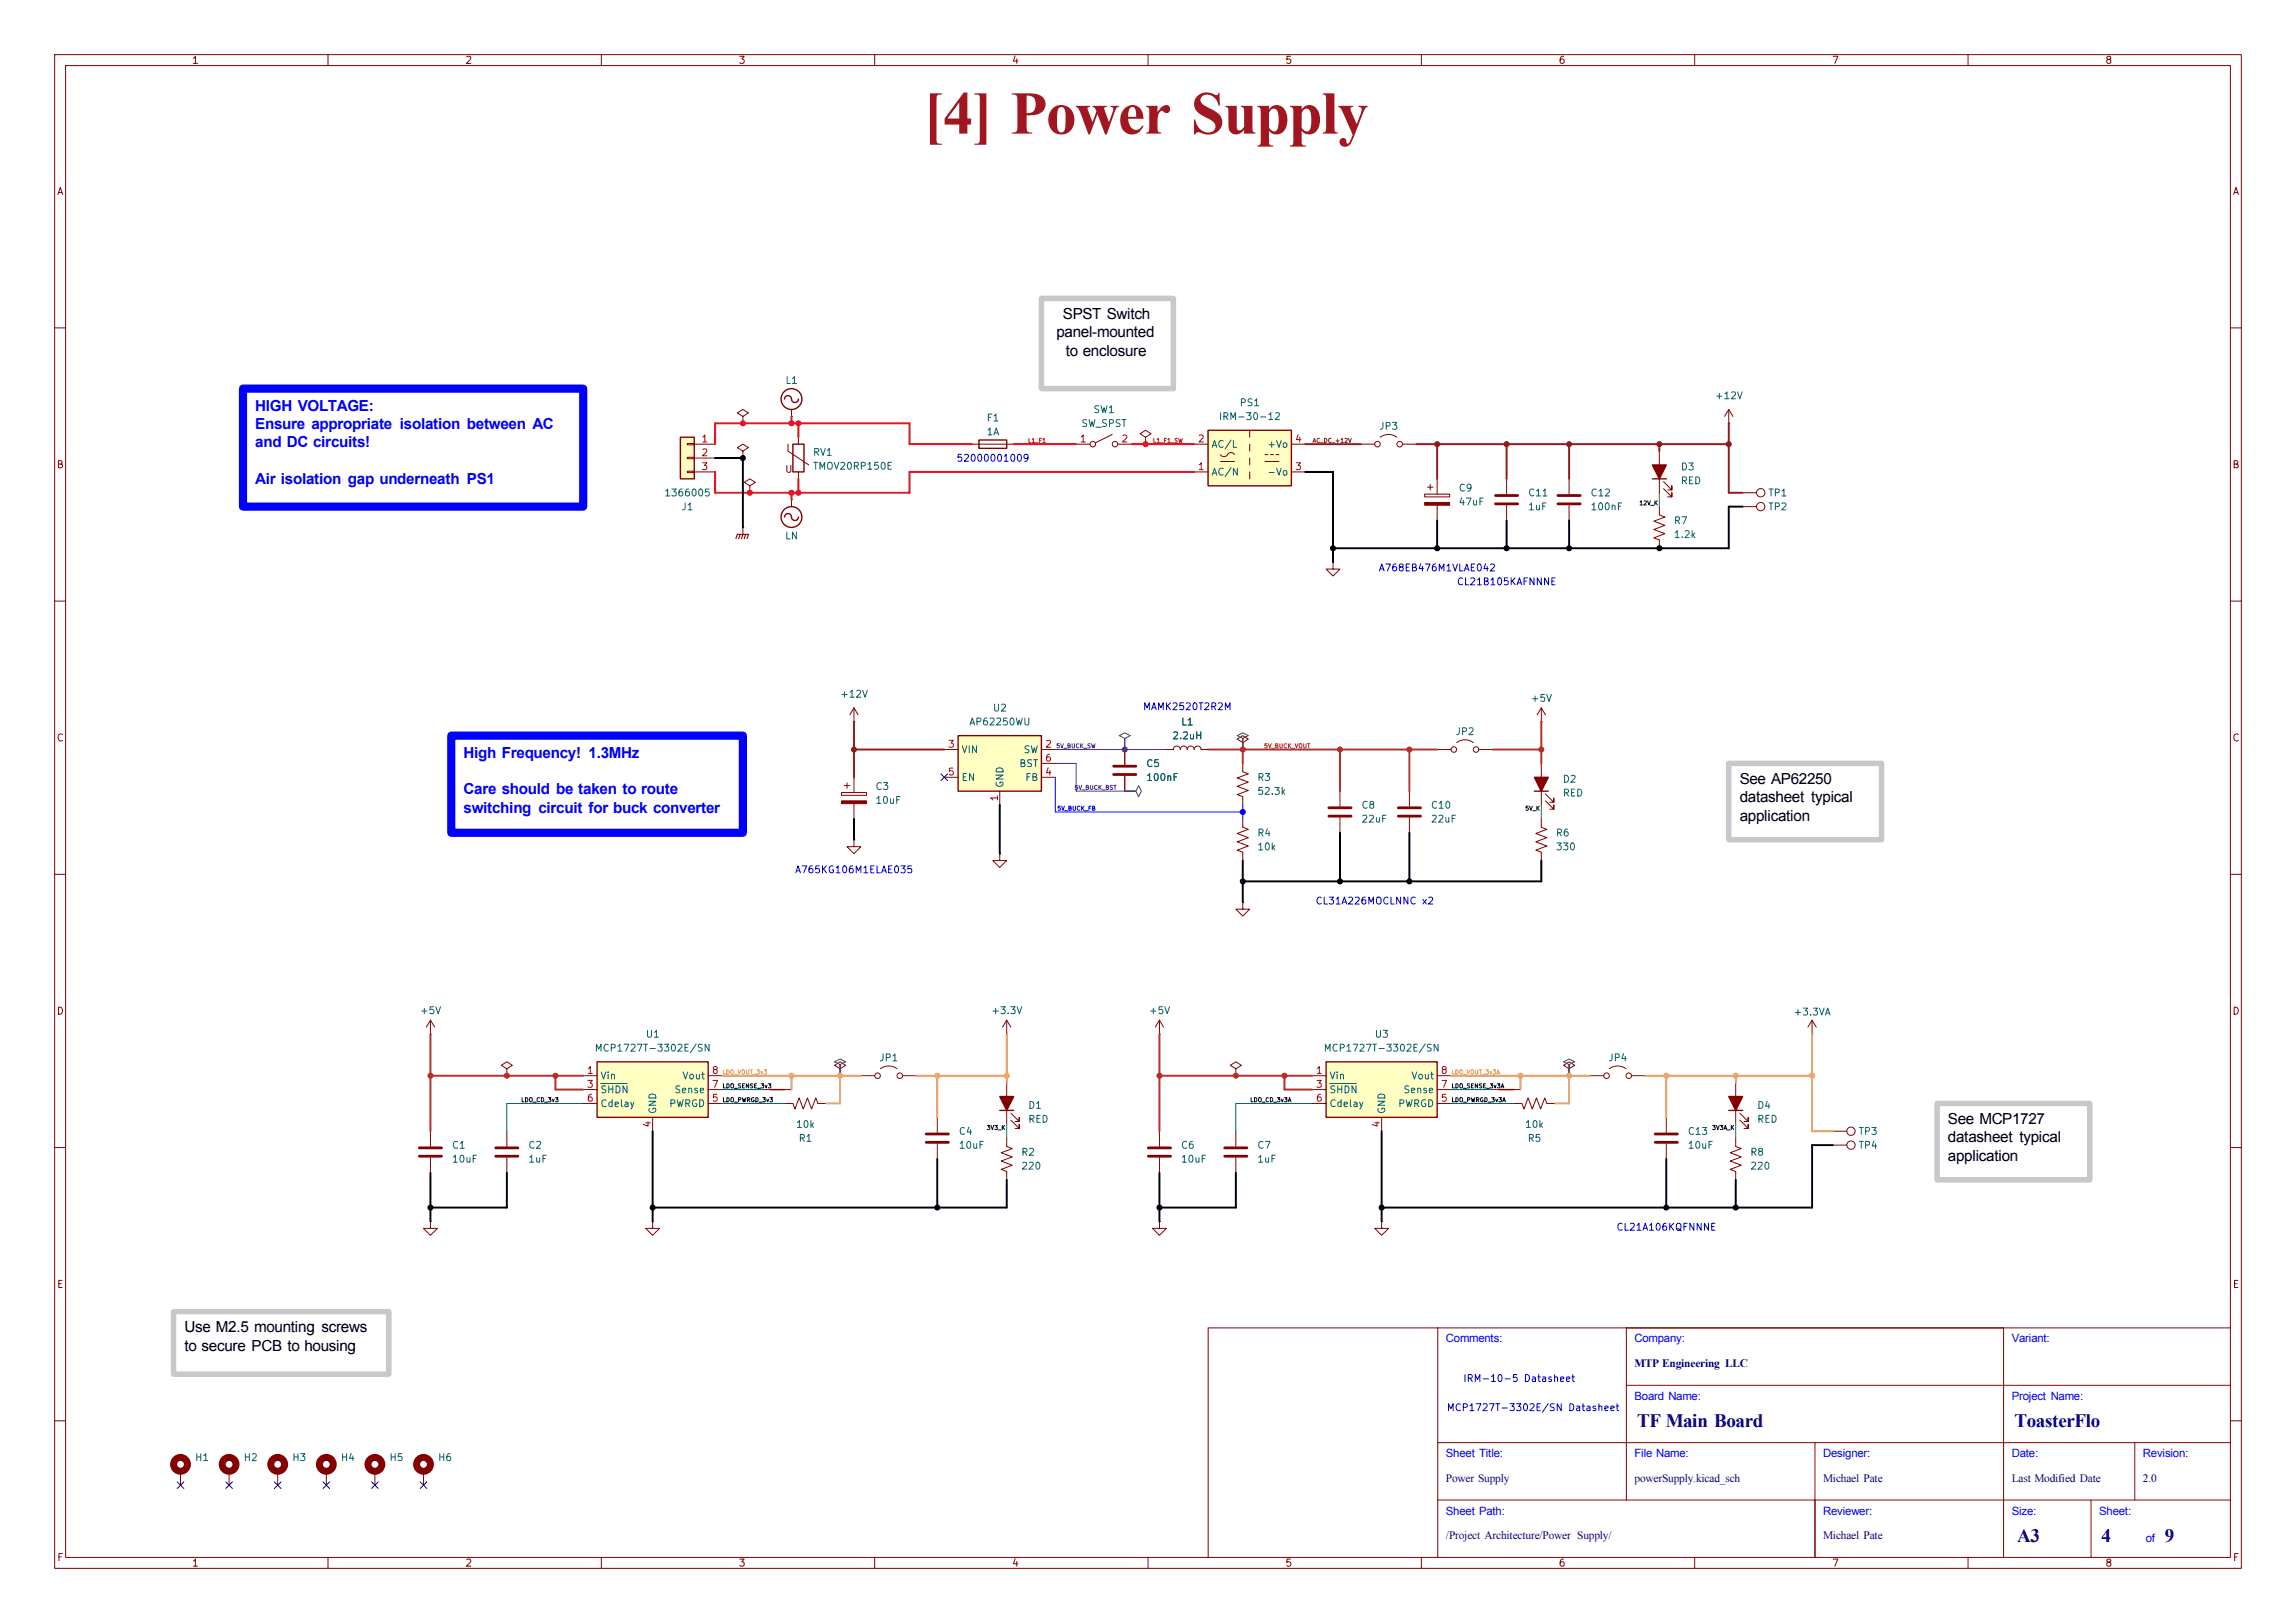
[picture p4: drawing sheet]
<svg xmlns="http://www.w3.org/2000/svg" width="420mm" height="297mm" viewBox="0 0 420 297" stroke-linecap="round" stroke-linejoin="round" font-family="sans-serif">
<defs><g id="words">
<text font-size="11.1" fill="#a21622" x="168.9" y="24.5">[4] Power Supply</text>
<g font-size="3.5" fill="#00007f">
<text x="299.5" y="261.1">TF Main Board</text>
<text x="368.5" y="261.1">ToasterFlo</text>
<text x="369" y="282.1">A3</text>
<text x="384.4" y="282.1">4</text>
<text x="396" y="282.1">9</text>
</g>
<g font-size="2.8">
<text x="194.4" y="58.4">SPST Switch</text>
<text x="193.2" y="61.7">panel-mounted</text>
<text x="194.9" y="65.1">to enclosure</text>
<text x="318.2" y="143.5">See AP62250</text>
<text x="318.2" y="146.8">datasheet typical</text>
<text x="318.2" y="150.2">application</text>
<text x="356.3" y="205.7">See MCP1727</text>
<text x="356.3" y="209.1">datasheet typical</text>
<text x="356.3" y="212.4">application</text>
<text x="33.7" y="243.8">Use M2.5 mounting screws</text>
<text x="33.7" y="247.2">to secure PCB to housing</text>
</g>
<g font-size="2.8" fill="#00f">
<text x="46.7" y="75.1">HIGH VOLTAGE:</text>
<text x="46.7" y="78.5">Ensure appropriate isolation between AC</text>
<text x="46.7" y="81.9">and DC circuits!</text>
<text x="46.7" y="88.6">Air isolation gap underneath PS1</text>
<text x="84.8" y="138.6">High Frequency! 1.3MHz</text>
<text x="84.8" y="145.4">Care should be taken to route</text>
<text x="84.8" y="148.7">switching circuit for buck converter</text>
</g>
<g font-size="2.1" fill="#00f">
<text x="264.5" y="245.7">Comments:</text>
<text x="299" y="245.7">Company:</text>
<text x="368" y="245.7">Variant:</text>
<text x="299" y="256.2">Board Name:</text>
<text x="368" y="256.2">Project Name:</text>
<text x="264.5" y="266.7">Sheet Title:</text>
<text x="299" y="266.7">File Name:</text>
<text x="333.5" y="266.7">Designer:</text>
<text x="368" y="266.7">Date:</text>
<text x="392" y="266.7">Revision:</text>
<text x="264.5" y="277.2">Sheet Path:</text>
<text x="333.5" y="277.2">Reviewer:</text>
<text x="368" y="277.2">Size:</text>
<text x="384" y="277.2">Sheet:</text>
<text x="392.5" y="282.2">of</text>
</g>
<g font-size="2.1" fill="#00007f">
<text x="299" y="250.2">MTP Engineering LLC</text>
<text x="264.5" y="271.2">Power Supply</text>
<text x="299" y="271.2">powerSupply.kicad_sch</text>
<text x="333.5" y="271.2">Michael Pate</text>
<text x="368" y="271.2">Last Modified Date</text>
<text x="392" y="271.2">2.0</text>
<text x="264.5" y="281.7">/Project Architecture/Power Supply/</text>
<text x="333.5" y="281.7">Michael Pate</text>
</g>
<g font-size="1.3" fill="#840000">
<text x="35" y="12">1</text>
<text x="85" y="12">2</text>
<text x="135" y="12">3</text>
<text x="185" y="12">4</text>
<text x="235" y="12">5</text>
<text x="285" y="12">6</text>
<text x="335" y="12">7</text>
<text x="385" y="12">8</text>
<text x="10.3" y="36">A</text>
<text x="408.3" y="36">A</text>
<text x="10.3" y="86">B</text>
<text x="143.5" y="86.8">U</text>
<text x="408.2" y="86">B</text>
<text x="10.3" y="136">C</text>
<text x="408.2" y="136">C</text>
<text x="10.3" y="186">D</text>
<text x="408.2" y="186">D</text>
<text x="10.3" y="236">E</text>
<text x="408.3" y="236">E</text>
<text x="10.3" y="286">F</text>
<text x="35" y="287">1</text>
<text x="85" y="287">2</text>
<text x="135" y="287">3</text>
<text x="185" y="287">4</text>
<text x="235" y="287">5</text>
<text x="285" y="287">6</text>
<text x="335" y="287">7</text>
<text x="385" y="287">8</text>
<text x="408.3" y="286">F</text>
</g>
<g font-size="1.3" fill="#006464">
<text x="143.6" y="70.6">L1</text>
<text x="180.4" y="77.4">F1</text>
<text x="199.9" y="75.9">SW1</text>
<text x="222.8" y="77.2">IRM-30-12</text>
<text x="226.7" y="74.6">PS1</text>
<text x="313.6" y="73.4">+12V</text>
<text x="148.6" y="83.7">RV1</text>
<text x="180.4" y="80">1A</text>
<text x="197.7" y="78.4">SW_SPST</text>
<text x="221.5" y="82.3">AC/L</text>
<text x="231.7" y="82.3">+Vo</text>
<text x="252.2" y="78.9">JP3</text>
<text x="148.6" y="86.3">TMOV20RP150E</text>
<text x="221.5" y="87.3">AC/N</text>
<text x="231.7" y="87.3">-Vo</text>
<text x="307.3" y="86.4">D3</text>
<text x="307.3" y="88.9">RED</text>
<text x="121.4" y="91.1">1366005</text>
<text x="124.5" y="93.7">J1</text>
<text x="266.7" y="90.3">C9</text>
<text x="266.7" y="92.8">47uF</text>
<text x="279.4" y="93.7">1uF</text>
<text x="279.4" y="91.1">C11</text>
<text x="290.8" y="93.7">100nF</text>
<text x="290.8" y="91.1">C12</text>
<text x="323.4" y="93.7">TP2</text>
<text x="323.4" y="91.1">TP1</text>
<text x="143.5" y="99">LN</text>
<text x="306.1" y="96.2">R7</text>
<text x="306.1" y="98.8">1.2k</text>
<text x="153.6" y="128">+12V</text>
<text x="181.5" y="130.5">U2</text>
<text x="279.9" y="128.7">+5V</text>
<text x="177.2" y="133.1">AP62250WU</text>
<text x="214.3" y="135.6">2.2uH</text>
<text x="215.9" y="133.1">L1</text>
<text x="266.1" y="134.8">JP2</text>
<text x="175.8" y="138.1">VIN</text>
<text x="175.8" y="143.2">EN</text>
<text x="186.3" y="140.7">BST</text>
<text x="187.1" y="138.1">SW</text>
<text x="187.4" y="143.2">FB</text>
<text x="209.6" y="140.7">C5</text>
<text x="209.6" y="143.2">100nF</text>
<text x="229.9" y="143.2">R3</text>
<text x="285.8" y="143.5">D2</text>
<text x="160" y="144.9">C3</text>
<text x="160" y="147.4">10uF</text>
<text x="183.9" y="144.3" transform="rotate(-90 183.9 144.3)">GND</text>
<text x="229.9" y="145.8">52.3k</text>
<text x="248.9" y="148.3">C8</text>
<text x="261.6" y="148.3">C10</text>
<text x="285.8" y="146.1">RED</text>
<text x="229.9" y="153.4">R4</text>
<text x="229.9" y="155.9">10k</text>
<text x="248.9" y="150.8">22uF</text>
<text x="261.6" y="150.8">22uF</text>
<text x="284.5" y="153.4">R6</text>
<text x="284.5" y="155.9">330</text>
<text x="76.7" y="185.9">+5V</text>
<text x="181.2" y="185.9">+3.3V</text>
<text x="210.1" y="185.9">+5V</text>
<text x="118" y="190.2">U1</text>
<text x="251.4" y="190.2">U3</text>
<text x="328" y="186.1">+3.3VA</text>
<text x="108.7" y="192.7">MCP1727T-3302E/SN</text>
<text x="109.7" y="197.8">Vin</text>
<text x="124.7" y="197.8">Vout</text>
<text x="160.7" y="194.5">JP1</text>
<text x="242" y="192.7">MCP1727T-3302E/SN</text>
<text x="243.1" y="197.8">Vin</text>
<text x="258.1" y="197.8">Vout</text>
<text x="294.1" y="194.5">JP4</text>
<text x="109.7" y="202.9">Cdelay</text>
<text x="109.7" y="200.4">SHDN</text>
<text x="120.4" y="204" transform="rotate(-90 120.4 204)">GND</text>
<text x="122.3" y="202.9">PWRGD</text>
<text x="123.3" y="200.4">Sense</text>
<text x="188" y="203.2">D1</text>
<text x="243.1" y="202.9">Cdelay</text>
<text x="243.1" y="200.4">SHDN</text>
<text x="253.7" y="204" transform="rotate(-90 253.7 204)">GND</text>
<text x="255.6" y="202.9">PWRGD</text>
<text x="256.6" y="200.4">Sense</text>
<text x="321.3" y="203.2">D4</text>
<text x="145.5" y="206.7">10k</text>
<text x="146" y="209.3">R1</text>
<text x="175.3" y="208">C4</text>
<text x="188" y="205.8">RED</text>
<text x="278.8" y="206.7">10k</text>
<text x="279.3" y="209.3">R5</text>
<text x="308.6" y="208">C13</text>
<text x="321.3" y="205.8">RED</text>
<text x="339.9" y="208">TP3</text>
<text x="82.6" y="210.5">C1</text>
<text x="82.6" y="213.1">10uF</text>
<text x="96.5" y="210.5">C2</text>
<text x="96.5" y="213.1">1uF</text>
<text x="175.3" y="210.5">10uF</text>
<text x="186.7" y="211.8">R2</text>
<text x="186.7" y="214.3">220</text>
<text x="215.9" y="210.5">C6</text>
<text x="215.9" y="213.1">10uF</text>
<text x="229.9" y="210.5">C7</text>
<text x="229.9" y="213.1">1uF</text>
<text x="308.6" y="210.5">10uF</text>
<text x="320" y="211.8">R8</text>
<text x="320" y="214.3">220</text>
<text x="339.9" y="210.5">TP4</text>
<text x="35.6" y="267.7">H1</text>
<text x="44.5" y="267.7">H2</text>
<text x="53.3" y="267.7">H3</text>
<text x="62.2" y="267.7">H4</text>
<text x="71.1" y="267.7">H5</text>
<text x="80" y="267.7">H6</text>
</g>
<g font-size="1.3" fill="#a90000">
<text x="128.2" y="81.3">1</text>
<text x="128.2" y="83.8">2</text>
<text x="197.4" y="81.3">1</text>
<text x="205" y="81.3">2</text>
<text x="219" y="81.3">2</text>
<text x="236.8" y="81.3">4</text>
<text x="128.2" y="86.3">3</text>
<text x="219" y="86.3">1</text>
<text x="236.8" y="86.3">3</text>
<text x="173.3" y="137.1">3</text>
<text x="191.1" y="137.1">2</text>
<text x="173.3" y="142.2">5</text>
<text x="191.1" y="142.2">4</text>
<text x="191.1" y="139.7">6</text>
<text x="182.9" y="146.8" transform="rotate(-90 182.9 146.8)">1</text>
<text x="107.2" y="196.8">1</text>
<text x="130.1" y="196.8">8</text>
<text x="240.6" y="196.8">1</text>
<text x="263.5" y="196.8">8</text>
<text x="107.2" y="201.9">6</text>
<text x="107.2" y="199.4">3</text>
<text x="130.1" y="201.9">5</text>
<text x="130.1" y="199.4">7</text>
<text x="240.6" y="201.9">6</text>
<text x="240.6" y="199.4">3</text>
<text x="263.5" y="201.9">5</text>
<text x="263.5" y="199.4">7</text>
<text x="119.4" y="206.4" transform="rotate(-90 119.4 206.4)">4</text>
<text x="252.7" y="206.4" transform="rotate(-90 252.7 206.4)">4</text>
</g>
<g font-size="1.3" fill="#0000c2">
<text x="174.9" y="84.8">52000001009</text>
<text x="252.1" y="104.9">A768EB476M1VLAE042</text>
<text x="266.4" y="107.4">CL21B105KAFNNNE</text>
<text x="209" y="130.3">MAMK2520T2R2M</text>
<text x="145.3" y="160.1">A765KG106M1ELAE035</text>
<text x="240.5" y="165.8">CL31A226MOCLNNC x2</text>
<text x="295.6" y="225.5">CL21A106KQFNNNE</text>
<text x="267.6" y="253.2">IRM-10-5 Datasheet</text>
<text x="264.5" y="258.5">MCP1727T-3302E/SN Datasheet</text>
</g>
<g font-size=".8" fill="#ff0920">
<text x="188" y="81.2">L1_F1</text>
<text x="210.8" y="81.2">L1_F1_SW</text>
</g>
<text font-size=".8" fill="#7a1f1f" x="240" y="81.2">AC_DC_+12V</text>
<g font-size=".8" fill="#0f0f0f">
<text x="299.8" y="92.6">12V_K</text>
<text x="278.9" y="148.5">5V_K</text>
<text x="95.2" y="201.9">LDO_CD_3v3</text>
<text x="132.1" y="199.3">LDO_SENSE_3v3</text>
<text x="132.1" y="201.9">LDO_PWRGD_3v3</text>
<text x="228.6" y="201.9">LDO_CD_3v3A</text>
<text x="265.4" y="199.3">LDO_SENSE_3v3A</text>
<text x="265.4" y="201.9">LDO_PWRGD_3v3A</text>
<text x="180.4" y="206.9">3V3_K</text>
<text x="313.1" y="206.9">3V3A_K</text>
</g>
<g font-size=".8" fill="#6a1b9a">
<text x="193.1" y="137.1">5V_BUCK_SW</text>
<text x="196.5" y="144.7">5V_BUCK_BST</text>
</g>
<text font-size=".8" fill="#bb2e24" x="231.1" y="137.1">5V_BUCK_VOUT</text>
<text font-size=".8" fill="#00f" x="193.3" y="148.5">5V_BUCK_FB</text>
<g font-size=".8" fill="#e8a33d">
<text x="132.1" y="196.8">LDO_VOUT_3v3</text>
<text x="265.4" y="196.8">LDO_VOUT_3v3A</text>
</g>
</g></defs>
<g fill="none" stroke="#840000" stroke-width=".18">
<path d="M10 10h400v277h-400zM12 12h396v273h-396zM60 10v2M110 10v2M160 10v2M210 10v2M260 10v2M310 10v2M360 10v2M10 60h2M408 60h2M10 110h2"/>
<path d="M408 110h2M10 160h2M408 160h2M273 199.4h5.1M287 195.6l1-.7-1-.6-1 .6 1 .7v1.3M287 196.9h.1M290.8 196.9h2.6M294.4 195.6a2.54 2.54 0 0 1 3 0M298.4 196.9h2.6M10 210h2M171.4 204.5v2.8M171.4 209.3v2.8"/>
<path d="M184.1 208.3v1.5l1.1 .4-2.1 .7 2.1 .8-2.1 .8 2.1 .7-2.1 .8 1 .4v1.5M212.1 207v2.8M212.1 211.8v2.8M276.9 201.9h1.5l.4 1 .7-2 .8 2 .8-2 .7 2 .8-2 .4 1h1.5M408 210h2M212.1 223.5v1.3h1.3l-1.3 1.3-1.3-1.3h1.3M212.1 223.5h.1M252.7 223.5v1.3h1.3l-1.3 1.3-1.2-1.3h1.2M252.7 223.5h.1M263 243v42M297.5 253.5h110.5M297.5 243v31.5"/>
<path d="M366.5 243v42M408 243h-187v42M10 260h2M263 274.5h145M263 264h145M332 264v21M382.5 274.5v10.5M390.5 264v10.5M408 260h2M60 285v2M110 285v2M160 285v2"/>
<path d="M210 285v2M260 285v2M310 285v2M360 285v2"/>
<circle cx="293.9" cy="196.9" r=".51"/>
<circle cx="297.9" cy="196.9" r=".51"/>
</g>
<path d="M169.4 207.5h4.1M169.4 209h4.1M210.1 210.1h4M210.1 211.6h4" fill="none" stroke="#840000" stroke-width=".51"/>
<path d="M274.3 199.4h2.6" fill="none" stroke="#840000" stroke-width=".25"/>
<path d="M242.6 194.3h20.3v10.2h-20.3z" fill="#ffffc2"/>
<path d="M179.1 80.5h5v1.5h-5zM302.3 87.6h2.5M242.6 194.3h20.3v10.2h-20.3z" fill="none" stroke="#840000" stroke-width=".25"/>
<g fill="none" stroke="#840000" stroke-width=".18">
<path d="M177.8 81.3h7.6M260.6 90.4h4.6v.5h-4.6zM261.1 89.2h1M261.6 88.6v1.1M262.9 87.6v2.8M262.9 92.5v2.8M275.6 87.6v2.8M275.6 92.5v2.8M287 87.6v2.8M287 92.5v2.8M303.5 92.7v1.5l1 .4-2 .8 2 .7-2 .8 2 .8-2 .7 1 .4v1.5M303.5 82.6v7.6"/>
<path d="M304.3 89.4l1.5 1.5v-.7v.7h-.7M304.3 88.1l1.5 1.6v-.8v.8h-.7M318.8 92.7h2.5M318.8 90.2h2.5M243.8 102.9v1.2h1.3l-1.3 1.3-1.2-1.3h1.2M243.8 102.9h.1M227.3 135.9l1-.6-1-.7-1 .7 1 .6v1.3M227.3 137.2h.1M281.9 132.1h.1M281.9 129.5l-.7 1.3M281.9 129.5l.8 1.3M281.9 129.5v2.6"/>
<path d="M153.9 145h4.6v.5h-4.6zM154.4 143.8h1M154.9 143.3v1M156.2 153.7v1.2h1.3l-1.3 1.3-1.3-1.3h1.3M156.2 153.7h.1M156.2 142.2v2.8M156.2 147.1v2.8M257.8 144.8v2.8M257.8 149.6v2.8M240 199.4h2.6M240 196.9h2.6M262.9 199.4h2.5"/>
<path d="M262.9 196.9h2.5M226.1 207v2.8M226.1 211.8v2.8M240 201.9h2.6M252.7 204.5v2.5M262.9 201.9h2.5"/>
<circle cx="322.1" cy="90.2" r=".76"/>
<circle cx="322.1" cy="92.7" r=".76"/>
</g>
<path d="M243.2 198.3h4.9" fill="none" stroke="#006464" stroke-width=".18"/>
<path d="M302.3 85.1h2.5l-1.3 2.5z" fill="#840000" stroke="#840000" stroke-width=".25"/>
<path d="M273.6 90.7h4M273.6 92.2h4M285 90.7h4.1M285 92.2h4.1M255.8 147.8h4M255.8 149.4h4M224 210.1h4.1M224 211.6h4.1" fill="none" stroke="#840000" stroke-width=".51"/>
<g fill="#840000" stroke="#840000" stroke-width=".18">
<path d="M260.6 91.9h4.6v.6h-4.6z"/>
<path d="M153.9 146.6h4.6v.5h-4.6z"/>
</g>
<path d="M175.3 134.6h15.2v10.2h-15.2z" fill="#ffffc2"/>
<path d="M175.3 134.6h15.2v10.2h-15.2z" fill="none" stroke="#840000" stroke-width=".25"/>
<g fill="none" stroke="#840000" stroke-width=".18">
<path d="M172.7 137.2h2.6M190.5 137.2h2.5M190.5 139.7h2.5M172.7 142.2h2.6M182.9 144.8v2.5M190.5 142.2h2.5M78.7 189.2h.1M78.7 186.7v2.5M78.7 186.7l-.7 1.3M78.7 186.7l.8 1.3M92.7 195.6l1-.7-1-.6-1 .6 1 .7v1.3M92.7 196.9h.1"/>
<path d="M78.7 207v2.8M78.7 211.8v2.8M92.7 207v2.8M92.7 211.8v2.8M119.4 223.5v1.3h1.2l-1.2 1.3-1.3-1.3h1.3M119.4 223.5h.1M33 269.2v2.6M41.9 269.2v2.6M50.8 269.2v2.6M59.7 269.2v2.6"/>
</g>
<path d="M76.7 210.1h4.1M76.7 211.6h4.1M90.7 210.1h4M90.7 211.6h4" fill="none" stroke="#840000" stroke-width=".51"/>
<g fill="none" stroke="#840000" stroke-width="1.3">
<circle cx="33" cy="268" r="1.27"/>
<circle cx="41.9" cy="268" r="1.27"/>
<circle cx="50.8" cy="268" r="1.27"/>
<circle cx="59.7" cy="268" r="1.27"/>
</g>
<path d="M109.2 194.3h20.3v10.2h-20.3z" fill="#ffffc2"/>
<g fill="none" stroke="#840000" stroke-width=".25">
<path d="M143.5 73a.68 .68 0 0 1 .8-.6 .68 .68 0 0 1 .5 .9 .63 .63 0 0 0 .8 .3 .63 .63 0 0 0 .4-.6M145 81.3h2.1v5.1h-2.1zM109.2 194.3h20.3v10.2h-20.3zM141 199.4h2.5M182.9 203.2h2.5"/>
<circle cx="144.8" cy="73" r="1.9"/>
</g>
<g fill="none" stroke="#840000" stroke-width=".18">
<path d="M135.9 76.2l1-.6-1-.7-1 .7 1 .6v1.3M135.9 77.5h.1M144.8 76.2h.1M144.8 74.9v1.3M316.2 77.5h.1M316.2 74.9l-.7 1.3M316.2 74.9l.8 1.3M316.2 74.9v2.6M144.1 81.3v1.3l3.9 2.5M146 80v1.3M146 86.4v1.2M248.9 81.3h2.6"/>
<path d="M252.5 80a2.54 2.54 0 0 1 3 0M256.5 81.3h2.6M262.9 137.2h2.5M266.4 135.9a2.54 2.54 0 0 1 3.1 0M270.5 137.2h2.5M106.7 199.4h2.5M106.7 196.9h2.5M129.5 199.4h2.6M129.5 196.9h2.6M139.7 199.4h5.1M184.1 198.1v7.6M106.7 201.9h2.5"/>
<path d="M119.4 204.5v2.5M129.5 201.9h2.6M143.5 201.9h1.5l.4 1 .8-2 .7 2 .8-2 .8 2 .7-2 .4 1h1.5M184.9 205l1.5 1.5v-.8v.8h-.7M184.9 203.7l1.5 1.5v-.7v.7h-.7M78.7 223.5v1.3h1.3l-1.3 1.3-1.2-1.3h1.2M78.7 223.5h.1M68.6 269.2v2.6M77.5 269.2v2.6"/>
<circle cx="252" cy="81.3" r=".51"/>
<circle cx="256" cy="81.3" r=".51"/>
<circle cx="265.9" cy="137.2" r=".51"/>
<circle cx="270" cy="137.2" r=".51"/>
</g>
<path d="M109.9 198.3h4.8" fill="none" stroke="#006464" stroke-width=".18"/>
<g fill="none" stroke="#840000" stroke-width="1.3">
<circle cx="68.6" cy="268" r="1.27"/>
<circle cx="77.5" cy="268" r="1.27"/>
</g>
<path d="M182.9 200.7h2.5l-1.3 2.5z" fill="#840000" stroke="#840000" stroke-width=".25"/>
<path d="M124.5 80h2.5v7.6h-2.5z" fill="#ffffc2"/>
<path d="M124.5 80h2.5v7.6h-2.5z" fill="none" stroke="#840000" stroke-width=".25"/>
<path d="M125.7 81.2h1.3v.2h-1.3zM125.7 83.7h1.3v.2h-1.3zM125.7 86.2h1.3v.3h-1.3zM127 81.3h3.8M127 83.8h3.8M127 86.4h3.8" fill="none" stroke="#840000" stroke-width=".18"/>
<path d="M221 78.7h15.2v10.2h-15.2z" fill="#ffffc2"/>
<g fill="none" stroke="#840000" stroke-width=".25">
<path d="M221 78.7h15.2v10.2h-15.2zM143.5 94.6a.68 .68 0 0 1 .8-.6 .68 .68 0 0 1 .5 .9 .63 .63 0 0 0 .8 .3 .63 .63 0 0 0 .4-.6M280.7 144.8h2.5M316.2 203.2h2.6"/>
<circle cx="144.8" cy="94.6" r="1.9"/>
</g>
<g fill="none" stroke="#840000" stroke-width=".18">
<path d="M203.5 79.5l-3.1 1.5M228.6 78.7v1.3M135.9 96.5h.1M135.9 82.6l1-.7-1-.6-1 .6 1 .7v1.2M135.9 83.8h.1M135.9 96.5v1.3M137.2 88.9l1-.6-1-.7-1.1 .7 1.1 .6v1.3M137.2 90.2h.1M144.8 91.4h.1M144.8 91.4v1.3M196.8 81.3h2.6M204.5 81.3h2.5"/>
<path d="M209.5 80l1.1-.6-1.1-.7-1 .7 1 .6v1.3M209.5 81.3h.1M218.4 86.4h2.6M218.4 81.3h2.6M223.3 83.2a.8 .8 0 0 0 .8 .4 .8 .8 0 0 0 .6-.6 .73 .73 0 0 1 1.1 .2M223.3 84.5h2.5M228.6 81.3v1.3M228.6 83.8v1.3M228.6 86.4v1.2M231.4 84.5h2.5M231.4 83.2h.5M232.4 83.2h.5"/>
<path d="M233.4 83.2h.5M236.2 86.4h2.6M236.2 81.3h2.6M156.2 132.1h.1M156.2 129.5l-.8 1.3M156.2 129.5l.8 1.3M156.2 129.5v2.6M205.7 137.2v2.8M213.4 137.2h1.2a.64 .64 0 0 1 .7-.7 .64 .64 0 0 1 .6 .7 .64 .64 0 0 1 .6-.7 .64 .64 0 0 1 .7 .7 .64 .64 0 0 1 .6-.7 .64 .64 0 0 1 .6 .7 .64 .64 0 0 1 .7-.7 .64 .64 0 0 1 .6 .7h1.3M227.3 139.7v1.5l1 .4-2 .8 2 .7-2 .8 2 .8-2 .7 1 .4v1.5M281.9 139.7v7.6M182.9 156.2v1.3h1.2l-1.2 1.3-1.3-1.3h1.3"/>
<path d="M182.9 156.2h.1M205.7 142v2.8M227.3 149.9v1.5l1 .4-2 .7 2 .8-2 .8 2 .7-2 .8 1 .4v1.5M245.1 144.8v2.8M245.1 149.6v2.8M281.9 149.9v1.5l1.1 .4-2.1 .7 2.1 .8-2.1 .8 2.1 .7-2.1 .8 1 .4v1.5M282.7 146.6l1.5 1.5v-.8v.8h-.7M282.7 145.3l1.5 1.5v-.7v.7h-.7M227.3 165.1v1.3h1.3l-1.3 1.2-1.2-1.2h1.2M227.3 165.1h.1M153.7 195.6l1-.7-1-.6-1 .6 1 .7v1.3M153.7 196.9h.1"/>
<path d="M157.5 196.9h2.5M161 195.6a2.54 2.54 0 0 1 3.1 0M165.1 196.9h2.5M184.1 189.2h.1M184.1 186.7l-.7 1.3M184.1 186.7l.8 1.3M184.1 186.7v2.5M212.1 189.2h.1M212.1 186.7l-.8 1.3M212.1 186.7l.8 1.3M212.1 186.7v2.5M226.1 195.6l1-.7-1-.6-1.1 .6 1.1 .7v1.3"/>
<path d="M226.1 196.9h.1M317.5 198.1v7.6M331.5 189.2h.1M331.5 186.7l-.8 1.3M331.5 186.7l.7 1.3M331.5 186.7v2.5M304.8 204.5v2.8M304.8 209.3v2.8M317.5 208.3v1.5l1 .4-2 .7 2 .8-2 .8 2 .7-2 .8 1 .4v1.5M318.3 205l1.5 1.5v-.8v.8h-.8M318.3 203.7l1.5 1.5v-.7v.7h-.8M335.3 209.6h2.5"/>
<path d="M335.3 207h2.5"/>
<circle cx="199.9" cy="81.3" r=".51"/>
<circle cx="204" cy="81.3" r=".51"/>
<circle cx="160.5" cy="196.9" r=".51"/>
<circle cx="164.6" cy="196.9" r=".51"/>
<circle cx="338.6" cy="209.5" r=".76"/>
<circle cx="338.6" cy="207" r=".76"/>
</g>
<g fill="#840000" stroke="#840000" stroke-width=".25">
<path d="M280.7 142.2h2.5l-1.3 2.6z"/>
<path d="M316.2 200.7h2.6l-1.3 2.5z"/>
</g>
<path d="M203.7 140.2h4.1M203.7 141.7h4.1M243.1 147.8h4M243.1 149.4h4M302.8 207.5h4M302.8 209h4" fill="none" stroke="#840000" stroke-width=".51"/>
<path d="M134.6 98.6l.3-.8h2l-.2 .8M135.4 97.8l-.3 .8M135.9 97.8l-.3 .8M136.4 97.8l-.3 .8" fill="none" stroke="#840000" stroke-width=".2"/>
<path d="M204.7 134.6l1-.5 1.1 .5-1.1 .5v2.1v-2.1zM226.3 134.6l1-.5 1 .5-1 .5v2.1v-2.1zM205.7 144.8h2.1l.5-1 .5 1-.5 1-.5-1zM152.7 194.3l1-.5 1 .5-1 .5v2.1v-2.1zM286 194.3l1-.5 1 .5-1 .5v2.1v-2.1z" fill="none" stroke="#484848" stroke-width=".18"/>
<path d="M144.8 76.2v1.3M146 77.5v2.5M130.8 86.4v3.8h35.6v-3.8h52M130.8 81.3v-3.8h35.6v3.8h11.4M144.8 90.2v1.2M146 87.6v2.6M185.4 81.3h11.4M207 81.3h11.4" fill="none" stroke="#ff0920" stroke-width=".36"/>
<g fill="none" stroke="#000" stroke-width=".36">
<path d="M130.8 83.8h5.1v12.7M238.8 86.4h5v16.5M262.9 95.3v5M275.6 95.3v5M287 95.3v5M318.8 92.7h-2.6v7.6h-72.4M156.2 149.9v3.8M182.9 147.3v8.9M227.3 157.5v7.6M245.1 152.4v8.9M257.8 152.4v8.9M281.9 157.5v3.8h-54.6"/>
<path d="M78.7 214.6v8.9M92.7 214.6v6.4h-14M119.4 207v16.5M171.4 212.1v8.9M184.1 215.9v5.1h-64.7M212.1 214.6v8.9M226.1 214.6v6.4h-14M252.7 207v16.5M304.8 212.1v8.9M317.5 215.9v5.1M335.3 209.6h-3.8v11.4h-78.8"/>
</g>
<path d="M316.2 77.5v12.7h2.6M238.8 81.3h10.1M259.1 81.3h57.1M262.9 81.3v6.3M275.6 81.3v6.3M287 81.3v6.3M303.5 81.3v1.3M156.2 132.1v10.1M156.2 137.2h16.5" fill="none" stroke="#7a1f1f" stroke-width=".36"/>
<path d="M303.5 90.2v2.5M281.9 147.3v2.6M132.1 199.4h7.6M265.4 199.4h7.6M106.7 201.9h-14v5.1M132.1 201.9h11.4M184.1 205.7v2.6M240 201.9h-13.9v5.1M265.4 201.9h11.5M317.5 205.7v2.6" fill="none" stroke="#009600" stroke-width=".18"/>
<g fill="none" stroke="#e8a33d" stroke-width=".36">
<path d="M132.1 196.9h25.4M144.8 196.9v2.5M153.7 196.9v5h-2.6M167.6 196.9h16.5M171.4 196.9v7.6M184.1 189.2v8.9M265.4 196.9h25.4M278.1 196.9v2.5M287 196.9v5h-2.5M301 196.9h30.5M304.8 196.9v7.6M317.5 196.9v1.2"/>
<path d="M331.5 189.2v17.8h3.8"/>
</g>
<path d="M193 137.2h20.4M193 139.7h3.8v5.1h8.9" fill="none" stroke="#6a1b9a" stroke-width=".18"/>
<path d="M193 142.2v6.4h34.3M227.3 147.3v2.6" fill="none" stroke="#00f" stroke-width=".18"/>
<path d="M221 137.2h41.9M227.3 137.2v2.5M245.1 137.2v7.6M257.8 137.2v7.6M273 137.2h8.9M281.9 132.1v7.6M78.7 196.9h28M78.7 189.2v17.8M101.6 196.9v2.5h5.1M212.1 189.2v17.8M212.1 196.9h27.9M234.9 196.9v2.5h5.1" fill="none" stroke="#bb2e24" stroke-width=".36"/>
<g fill="none" stroke="#000084" stroke-width=".18">
<path d="M172.1 141.6l1.2 1.2M173.3 141.6l-1.2 1.2M32.4 271.2l1.2 1.2M33.6 271.2l-1.2 1.2M41.3 271.2l1.2 1.2M42.5 271.2l-1.2 1.2M50.2 271.2l1.2 1.2M51.4 271.2l-1.2 1.2M59.1 271.2l1.2 1.2M60.3 271.2l-1.2 1.2M68 271.2l1.2 1.2M69.2 271.2l-1.2 1.2"/>
<path d="M76.9 271.2l1.2 1.2M78.1 271.2l-1.2 1.2"/>
</g>
<path d="M44.4 71.1h62.3v21.6h-62.3zM82.5 134.6h53.4v17.8h-53.4z" fill="none" stroke="#00f" stroke-width="1.5"/>
<path d="M190.5 54.6h24.1v16.5h-24.1zM316.2 139.7h28v14h-28zM354.3 201.9h28v14h-28zM31.7 240h39.4v11.5h-39.4z" fill="none" stroke="#c8c8c8" stroke-width="1"/>
<g fill="#000" stroke="#000" stroke-width=".18">
<circle cx="135.9" cy="83.8" r=".46"/>
<circle cx="243.8" cy="100.3" r=".46"/>
<circle cx="262.9" cy="100.3" r=".46"/>
<circle cx="275.6" cy="100.3" r=".46"/>
<circle cx="287" cy="100.3" r=".46"/>
<circle cx="303.5" cy="100.3" r=".46"/>
<circle cx="227.3" cy="161.3" r=".46"/>
<circle cx="245.1" cy="161.3" r=".46"/>
<circle cx="257.8" cy="161.3" r=".46"/>
<circle cx="78.7" cy="221" r=".46"/>
<circle cx="119.4" cy="221" r=".46"/>
<circle cx="171.4" cy="221" r=".46"/>
<circle cx="212.1" cy="221" r=".46"/>
<circle cx="252.7" cy="221" r=".46"/>
<circle cx="304.8" cy="221" r=".46"/>
<circle cx="317.5" cy="221" r=".46"/>
</g>
<g fill="#e8a33d" stroke="#e8a33d" stroke-width=".18">
<circle cx="331.5" cy="196.9" r=".46"/>
<circle cx="317.5" cy="196.9" r=".46"/>
<circle cx="304.8" cy="196.9" r=".46"/>
<circle cx="278.1" cy="196.9" r=".46"/>
<circle cx="287" cy="196.9" r=".46"/>
<circle cx="153.7" cy="196.9" r=".46"/>
<circle cx="144.8" cy="196.9" r=".46"/>
<circle cx="171.4" cy="196.9" r=".46"/>
<circle cx="184.1" cy="196.9" r=".46"/>
</g>
<circle cx="227.3" cy="148.6" r=".46" fill="#00f" stroke="#00f" stroke-width=".18"/>
<g fill="#bb2e24" stroke="#bb2e24" stroke-width=".18">
<circle cx="226.1" cy="196.9" r=".46"/>
<circle cx="212.1" cy="196.9" r=".46"/>
<circle cx="234.9" cy="196.9" r=".46"/>
<circle cx="227.3" cy="137.2" r=".46"/>
<circle cx="257.8" cy="137.2" r=".46"/>
<circle cx="245.1" cy="137.2" r=".46"/>
<circle cx="281.9" cy="137.2" r=".46"/>
<circle cx="101.6" cy="196.9" r=".46"/>
<circle cx="78.7" cy="196.9" r=".46"/>
<circle cx="92.7" cy="196.9" r=".46"/>
</g>
<g fill="#ff0920" stroke="#ff0920" stroke-width=".18">
<circle cx="135.9" cy="77.5" r=".46"/>
<circle cx="146" cy="77.5" r=".46"/>
<circle cx="144.8" cy="77.5" r=".46"/>
<circle cx="209.5" cy="81.3" r=".46"/>
<circle cx="137.2" cy="90.2" r=".46"/>
<circle cx="144.8" cy="90.2" r=".46"/>
<circle cx="146" cy="90.2" r=".46"/>
</g>
<g fill="#7a1f1f" stroke="#7a1f1f" stroke-width=".18">
<circle cx="316.2" cy="81.3" r=".46"/>
<circle cx="303.5" cy="81.3" r=".46"/>
<circle cx="262.9" cy="81.3" r=".46"/>
<circle cx="287" cy="81.3" r=".46"/>
<circle cx="275.6" cy="81.3" r=".46"/>
<circle cx="156.2" cy="137.2" r=".46"/>
</g>
<circle cx="205.7" cy="137.2" r=".46" fill="#6a1b9a" stroke="#6a1b9a" stroke-width=".18"/>
<use href="#words"/>
</svg>
